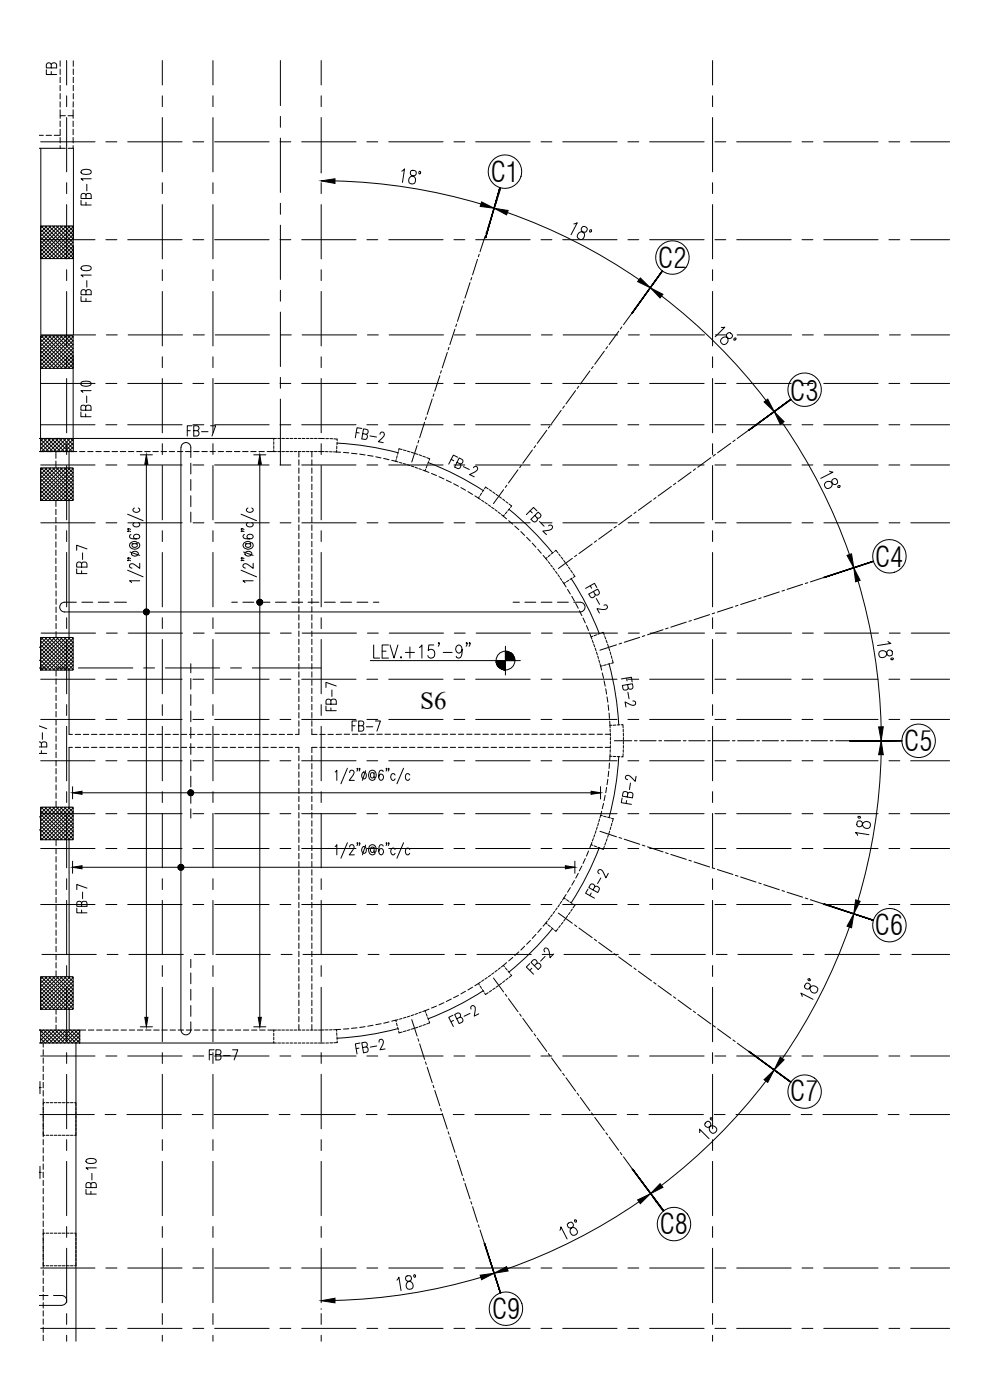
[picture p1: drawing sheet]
<svg xmlns="http://www.w3.org/2000/svg" width="297mm" height="420mm" viewBox="0 0 297 420" stroke-linecap="round" stroke-linejoin="round" font-family="sans-serif">
<defs><g id="words">
<g font-size="8.4">
<text x="147.2" y="54.8">C1</text>
<text x="197.5" y="80.5">C2</text>
<text x="237.1" y="120.2">C3</text>
<text x="262.6" y="170.2">C4</text>
<text x="271.3" y="225.5">C5</text>
<text x="262.5" y="280.5">C6</text>
<text x="237.1" y="330.5">C7</text>
<text x="198" y="370.3">C8</text>
<text x="147.6" y="395.7">C9</text>
</g>
<text font-size="7.5" x="126" y="212.7">S6</text>
<g font-size="6.6">
<text x="28.2" y="62.8" transform="rotate(-90 28.2 62.8)">FB-10</text>
<text x="28.2" y="91.7" transform="rotate(-90 28.2 91.7)">FB-10</text>
<text x="28.2" y="126.3" transform="rotate(-90 28.2 126.3)">FB-10</text>
<text x="102" y="214.5" transform="rotate(-90 102 214.5)">FB-7</text>
</g>
<g font-size="6.2">
<text x="55" y="131.9">FB-7</text>
<text x="26.8" y="173.2" transform="rotate(-90 26.8 173.2)">FB-7</text>
<text x="104.4" y="220.5">FB-7</text>
<text x="26.8" y="275.2" transform="rotate(-90 26.8 275.2)">FB-7</text>
<text x="61.7" y="319.3">FB-7</text>
<text x="29.6" y="359.5" transform="rotate(-90 29.6 359.5)">FB-10</text>
</g>
<text font-size="5.3" x="14.8" y="227.2" transform="rotate(-90 14.8 227.2)">FB-7</text>
</g></defs>
<!-- layer: A-TYP-DIM -->
<g fill="none" stroke="#000" stroke-width=".3">
<path d="M96.4 51.7v.2M100.6 54.3a168 168 0 0 1 43.7 6.9M120.5 51.4l.9-.7-.7 4.1M123.4 51.2a.96 .96 0 0 0 .1 1.4 1.35 1.35 0 0 1 1.2 1.2 1.35 1.35 0 0 1-.9 1.4 1.19 1.19 0 0 1-1.2-1.1 1.19 1.19 0 0 1 1.1-1.3l.6-.1a.81 .81 0 0 0 .6-.7 .81 .81 0 0 0-.5-.8zM125.9 51.4a.35 .35 0 0 1 .3 .5 .35 .35 0 0 1-.5 .2zM149.1 60l-.9 2.7M152.3 63.8a168 168 0 0 1 39.4 20.1M172.2 67.2l1-.3-1.9 3.6M174.6 68.2l-.2 .4a1.6 1.6 0 0 0 .9 1.5 1.17 1.17 0 0 1-.5 1.7 1.17 1.17 0 0 1-1.6-.8 1.47 1.47 0 0 1 2.2-1.3 .86 .86 0 0 0 .7-.6 .86 .86 0 0 0-.2-.9l-.5-.2zM177.1 69l.1-.1a.35 .35 0 0 1 .2 .5 .35 .35 0 0 1-.5 .1zM196.9 83.9l-2.5 3.5M198.5 88.8a168 168 0 0 1 31.3 31.4"/>
<path d="M216.4 98.2h1.1l-2.9 2.9M216.4 101.8a1.48 1.48 0 0 1 2.3-.2 .85 .85 0 0 0 .9-.3 .85 .85 0 0 0 0-1l-.4-.3a.82 .82 0 0 0-.9 0 .82 .82 0 0 0-.3 .9 1.35 1.35 0 0 1 .4 1.7 1.35 1.35 0 0 1-1.6 .7l-.6-.9zM220.3 101.6l.4-.2a.35 .35 0 0 1 0 .6 .35 .35 0 0 1-.5-.1zM234.4 122l-.6 .4M234.8 126.9a168 168 0 0 1 20.1 39.5M38.3 154.3l4.6 2M38.5 159.4v.2l-.2-.2 .9 .2M38.5 158.7l.1 .1h-.3l.4-.1 .5 .2M40.3 156.8l-.4 .5a1.03 1.03 0 0 0 1 .8 1.03 1.03 0 0 0 1-.8l-.4-.5M40.3 152.5l-.4 .4a1.02 1.02 0 0 0 1 .9 1.02 1.02 0 0 0 1-.9l-.4-.4M72.3 154.3l4.7 2M72.5 159.4v.2l-.2-.2 .9 .2"/>
<path d="M72.5 158.7l.1 .1h-.3l.5-.1 .4 .2M74.4 156.8l-.5 .5a1.03 1.03 0 0 0 1 .8 1.03 1.03 0 0 0 1.1-.8l-.5-.5M74.4 152.5l-.5 .4a1.02 1.02 0 0 0 1 .9 1.02 1.02 0 0 0 1.1-.9l-.5-.4M247.7 144.8a1.52 1.52 0 0 1 2.3 .5 .84 .84 0 0 0 .9 0 .84 .84 0 0 0 .4-.9l-.2-.5a.86 .86 0 0 0-1-.2 .86 .86 0 0 0-.5 .8 1.32 1.32 0 0 1-.2 1.7 1.32 1.32 0 0 1-1.7 .1l-.3-1zM248.9 141.4l1 .3-3.6 1.9M251.4 145.9l.6-.2a.35 .35 0 0 1-.2 .5 .35 .35 0 0 1-.5-.2zM38.3 171.1l4.6 2M38.5 168.1l.1 .1h-.3l.4-.1 .5 .2M38.5 167.4v.3l-.2-.2 .9 .2M39 165.7l2.9 1M39.3 160.4a.64 .64 0 0 0-.3 1l.5 .2a3.1 3.1 0 0 0 2.3-.2 .85 .85 0 0 0-.8-1.1 .85 .85 0 0 0-.8 1.1l.7 .3M39.6 165.8a1.11 1.11 0 0 1 1.1-.3 1.11 1.11 0 0 1 .8 .8 1.09 1.09 0 0 1-1.1 .6 1.09 1.09 0 0 1-.9-.9z"/>
<path d="M40.1 163.2l-.5 .3a.76 .76 0 0 0 .9 .8 .76 .76 0 0 0 .6-1l-.3-.1M41.5 162.8a1.21 1.21 0 0 1 .2 1.6 1.21 1.21 0 0 1-1.5 .4 1.17 1.17 0 0 1-1.3-1.1 1.17 1.17 0 0 1 1.3-1.2 .82 .82 0 0 1 1 .5l-1.6 .2M41.9 174.3h-3l.6 .6M41.9 169.1v1.5l-1.8-1.3-.6-.1-.5 .2-.1 .7 .7 .4M72.3 171.1l4.7 2M72.5 168.1l.1 .1h-.3l.5-.1 .4 .2M72.5 167.4v.3l-.2-.2 .9 .2M73.1 165.7l2.9 1M73.3 160.4l-.4 .7a1.67 1.67 0 0 0 2 .6l.6-.1a.63 .63 0 0 0 .3-.9 .89 .89 0 0 0-1.1-.4 .89 .89 0 0 0-.5 1.1l.7 .3M73.6 165.8a.98 .98 0 0 1 1.2-.4 .98 .98 0 0 1 .6 1.2 .98 .98 0 0 1-1.2 .3 .98 .98 0 0 1-.6-1.1zM74.1 163.2l-.5 .3a.76 .76 0 0 0 .9 .8 .76 .76 0 0 0 .6-1l-.3-.1M75.5 162.8a1.21 1.21 0 0 1 .2 1.6 1.21 1.21 0 0 1-1.5 .4 1.17 1.17 0 0 1-1.3-1.1 1.17 1.17 0 0 1 1.3-1.2 .82 .82 0 0 1 1 .5l-1.6 .2"/>
<path d="M76 174.3h-3.1l.6 .6M76 169.1v1.5l-1.9-1.3-.6-.1-.6 .4v.5l.7 .4M257.4 174.3a168 168 0 0 1 7 43.8M258.6 169.6l-3.6 1.2M264 195.6a1.44 1.44 0 0 1 2.2 .9 .85 .85 0 0 0 .9 .3 .85 .85 0 0 0 .7-.7l-.1-.5a.86 .86 0 0 0-.8-.5 .86 .86 0 0 0-.8 .5 1.34 1.34 0 0 1-.7 1.6 1.34 1.34 0 0 1-1.6-.4l-.1-.6zM266.4 192.5l.9 .6-4 .6M267.3 197.6l.7-.1a.35 .35 0 0 1-.3 .5 .35 .35 0 0 1-.4-.4zM100.6 231.7l.5-.5v3M104.2 230.6l-1.9 4.6M104.9 231.9l.1-.5 .3-.2 .7 .1 .2 .4-.3 1-1.1 1.5h1.5M107.3 230.7l-.1 .2-.1-.2h.2l-.2 .7M108 230.7l-.2 .2v-.2h.2l-.2 .7"/>
<path d="M108.9 231.9l.2-.2a1.03 1.03 0 0 1 .8 1 1.03 1.03 0 0 1-.8 1l-.2-.1a1.26 1.26 0 0 1 0-1.7zM109.7 231.3l-1 2.9M112.2 232.3l-.3-.4a.8 .8 0 0 0-.8 .8 .8 .8 0 0 0 .8 .8l.3-.5M112.2 231.9l.1 1.6a1.24 1.24 0 0 0 .5-1.7 1.24 1.24 0 0 0-1.6-.5 1.24 1.24 0 0 0-.6 1.6 1.11 1.11 0 0 0 .6 1.1 1.11 1.11 0 0 0 1.3-.3M114.9 231.6v-.3l-.6-.1a1.66 1.66 0 0 0-.7 2l.4 .8a.9 .9 0 0 0 1.1-.6 .9 .9 0 0 0-.7-1.1 .86 .86 0 0 0-.8 .9M116 230.7l-.1 .2-.1-.2h.2l-.2 .7M116.7 230.7l-.1 .2-.1-.2h.2l-.2 .7M118.5 232.6l-.2-.3a.99 .99 0 0 0-1.2 .7 .99 .99 0 0 0 .7 1.2h.3l.4-.5M121.1 230.6l-2 4.6M123 232.6l-.3-.3a.96 .96 0 0 0-1.1 .5 .96 .96 0 0 0 .3 1.2l.6 .2 .5-.5M264.4 226.5a168 168 0 0 1-7 43.7M266.8 222.3h.2"/>
<path d="M100.6 254.1l.5-.6v3.1M104.2 252.9l-1.9 4.7M104.9 254.2l.1-.4 .3-.3 .7 .1 .2 .5-.3 1-1.1 1.5h1.5M107.3 253l-.1 .2-.1-.2h.2l-.2 .8M108 253l-.2 .2v-.2h.2l-.2 .8M108.9 254.2l.2-.1a1.03 1.03 0 0 1 .8 1 1.03 1.03 0 0 1-.8 1l-.2-.1a1.26 1.26 0 0 1 0-1.8zM109.7 253.6l-1 3M112.2 254.6l-.3-.4a.8 .8 0 0 0-.8 .8 .8 .8 0 0 0 .8 .8l.3-.4M112.2 254.2l.1 1.6a1.24 1.24 0 0 0 .5-1.6 1.24 1.24 0 0 0-1.6-.6 1.24 1.24 0 0 0-.6 1.6 1.11 1.11 0 0 0 .6 1.2 1.11 1.11 0 0 0 1.3-.3M114.9 253.9v-.3l-.6-.1a1.87 1.87 0 0 0-.5 2.6l.2 .3a.9 .9 0 0 0 1.1-.7 .9 .9 0 0 0-.7-1.1l-.4 .2-.4 .7M116 253l-.1 .2-.1-.2h.2l-.2 .8M116.7 253l-.1 .2-.1-.2h.2l-.2 .8"/>
<path d="M118.5 254.9l-.2-.3a.99 .99 0 0 0-1.2 .7 .99 .99 0 0 0 .7 1.3h.3l.4-.5M121.1 252.9l-2 4.7M123 254.9l-.3-.3a.96 .96 0 0 0-1.1 .6 .96 .96 0 0 0 .3 1.2l.6 .2 .5-.5M257.4 246.4a1.03 1.03 0 0 0 .1 1.7h.4a1.67 1.67 0 0 0 1.2-1.2 1.16 1.16 0 0 1 1.8-.1 1.16 1.16 0 0 1-.3 1.8 1.45 1.45 0 0 1-1.9-1.7 .91 .91 0 0 0-1.3-.5zM257.5 245.1l.7 .1a.35 .35 0 0 1-.4 .3 .35 .35 0 0 1-.3-.4zM260.7 250.5l-4-.6 .6 .8M254.9 278.2a168 168 0 0 1-20.1 39.4M258.6 275.1l1.3 .4M240.7 299.1l-.4-1.1 3.6 1.9M241.7 295.3l-.3 .5a.83 .83 0 0 0 .4 .9 .83 .83 0 0 0 1 0 1.34 1.34 0 0 1 1.5-.8 1.34 1.34 0 0 1 1 1.3 1.19 1.19 0 0 1-1.4 .8 1.19 1.19 0 0 1-.9-1.5l.1-.6a.82 .82 0 0 0-.5-.8 .82 .82 0 0 0-.9 .2zM242.4 293.9l.5-.1 .2 .4-.5 .1zM209.9 339.9v-1l2.8 2.8"/>
<path d="M212 336.6l-.4 .5a.85 .85 0 0 0 .1 .9 .85 .85 0 0 0 .9 .3 1.33 1.33 0 0 1 1.7-.3 1.33 1.33 0 0 1 .6 1.6 1.19 1.19 0 0 1-1.6 .2 1.19 1.19 0 0 1-.3-1.6l.2-.5a.88 .88 0 0 0-.2-.9 .88 .88 0 0 0-1-.2zM213.2 335.5l.4 .1 .1 .5-.5-.1zM229.8 324.4a168 168 0 0 1-31.3 31.3M232.4 321.2l2 1.4M168 369.2l.3-1 1.9 3.6M170.5 367.1a.83 .83 0 0 0-.2 .9 .83 .83 0 0 0 .8 .5 1.36 1.36 0 0 1 1.7 .3 1.36 1.36 0 0 1 .1 1.7 1.28 1.28 0 0 1-1.8-.6 1.28 1.28 0 0 1 .8-1.8 .84 .84 0 0 0 0-.9 .84 .84 0 0 0-.9-.4zM172.5 366.1l.4 .2v.5l-.5-.2zM191.7 360.7a168 168 0 0 1-39.4 20.1M196.7 360.4l.2 .3M96.4 392.7v.3M119.1 384.2l.6-.9 .6 4M121.8 383.2a.91 .91 0 0 0 .5 1.3 1.33 1.33 0 0 1 1.5 .7 1.33 1.33 0 0 1-.4 1.7 1.19 1.19 0 0 1-1.5-.8 1.19 1.19 0 0 1 .7-1.5l.5-.3a.82 .82 0 0 0 .3-.9 .82 .82 0 0 0-.7-.6z"/>
<path d="M124.2 382.6a.35 .35 0 0 1 .5 .3 .35 .35 0 0 1-.4 .4zM144.3 383.3a168 168 0 0 1-43.7 7M148.2 381.9l.9 2.7"/>
</g>
<g fill="#000" stroke="#000" stroke-width=".3">
<path d="M96.4 54.3l4.1-.6v1.3zM144.5 60.6l3.8 1.9-4.2-.6zM148.3 62.5l4.2 .7-.5 1.3zM192.1 83.4l3 3-3.8-1.9zM195.1 86.4l3.8 1.9-.9 1.1zM229.2 120.6l1.1-.8 2 3.7zM232.3 123.5l3 3-1.2 .9zM254.1 166.7l1.4-.5 .7 4.2zM256.2 170.4l1.9 3.8-1.4 .4zM263.6 218.2l1.4-.1-.6 4.2zM264.4 222.3l.6 4.2h-1.4zM256.2 274.2l-.7 4.2-1.4-.4z"/>
<path d="M256.7 270.1l1.4 .4-1.9 3.7zM234.1 317.3l1.2 .8-3 3zM229.2 324l3.1-2.9-2 3.7zM198 355.2l.9 1.1-3.8 2zM191.3 360.1l3.8-1.8-3 2.9zM96.4 390.4l4.1-.8v1.4zM144.1 382.7l4.2-.6-3.8 2zM148.3 382.1l3.7-2 .5 1.3z"/>
</g>
<!-- layer: A-TYP-SEC-MARK -->
<g fill="#000" stroke="#000" stroke-width=".3">
<path d="M150 56.3l-4.3 15.1 4.4-15zM150 56.3l-4.3 15.1z"/>
<path d="M198.7 81.3l-9.1 12.8 9.2-12.7zM198.7 81.3l-9.1 12.8-.1-.1z"/>
<path d="M224.7 129.2l12.7-9.3-.1-.1zM224.6 129l12.7-9.2-12.6 9.4z"/>
<path d="M247.2 173.4l14.9-4.9zM247.2 173.2l14.9-4.8z"/>
<path d="M254.9 222.4l15.7-.1zM254.9 222.3h15.7z"/>
<path d="M247.2 271.2l14.9 4.9zM247.2 271.2v.2l14.9 4.8z"/>
<path d="M224.7 315.5l12.7 9.2-.1 .1zM224.7 315.5l-.1 .1 12.7 9.2z"/>
<path d="M189.8 350.8l9.4 12.6h-.1zM189.7 350.9l9.4 12.5-9.3-12.6z"/>
<path d="M145.4 373.1l4.7 15zM145.3 373.2l4.8 14.9-4.7-15z"/>
</g>
<g fill="none" stroke="#000" stroke-width=".3">
<circle cx="151.5" cy="51.5" r="5"/>
<circle cx="201.8" cy="77.3" r="5"/>
<circle cx="241.4" cy="117" r="5"/>
<circle cx="266.9" cy="167" r="5"/>
<circle cx="275.6" cy="222.3" r="5"/>
<circle cx="266.9" cy="277.7" r="5"/>
<circle cx="241.4" cy="327.6" r="5"/>
<circle cx="202.2" cy="367.4" r="5"/>
<circle cx="151.8" cy="392.8" r="5"/>
</g>
<!-- layer: F- -BLOCKWALL-3 -->
<g fill="none" stroke="#000" stroke-width=".3">
<path d="M18 18.3v1.6M22 18.3v1.6M18 20.7v1.7M18 23.2v1.6M18 25.6v1.6M18 28.1v1.6M18 30.5v1.6M18 32.9v1.8M21.9 32.9v1.8M22 20.7v1.7M22 23.2v1.6M22 25.6v1.6"/>
<path d="M22 28.1v1.6M22 30.5l-.1 1.6M11.7 40.6h1.3M11.7 44.5h6.3M12.2 44.5v23.3M13.8 40.6h1.7M16.3 40.6h1.8M22 44.5v27.4M12.2 73.8v26.7M22 73.8v26.7M12.2 106.7v24.9M21.9 106.7l.1 24.9h60.1"/>
<path d="M11.7 135.5h1.5M11.7 131.6h1.3M13.8 131.6h1.7M14.1 135.5h1.6M16.3 131.6h1.8M16.5 135.5h1.6M16.8 135.5v2.1M16.8 138.4v2M18.9 135.5h1.7M20.7 135.5v4.9M21.4 135.5h1.6M23.8 135.5h1.7"/>
<path d="M26.3 135.5h1.6M28.8 135.5h1.6M31.2 135.5h1.6M33.6 135.5h1.7M36.1 135.5h1.6M38.5 135.5h1.6M41 135.5h1.6M43.4 135.5h1.7M45.9 135.5h1.6M48.3 135.5h1.7M50.8 135.5h1.6M53.2 135.5h1.6"/>
<path d="M55.6 135.5h1.7M58.1 135.5h1.6M60.6 135.5h1.6M63 135.5h1.6M65.5 135.5h1.6M67.9 135.5h1.6M70.3 135.5h1.7M72.8 135.5h1.6M75.2 135.5h1.6M77.7 135.5h1.6M80.2 135.5h1.9M89.7 135.5v1.7"/>
<path d="M89.7 138v1.6M93.6 135.5v1.7M93.6 138v1.6M101 135.7h1.2M101.1 133l10 1.1 8.3 1.8M103.1 135.8l1.6 .1M105.5 136l1.6 .2M107.9 136.3l1.6 .2M110.3 136.7l1.6 .2M112.7 137.1l1.6 .3M115.1 137.6l1.6 .4M117.5 138.1l1.2 .3"/>
<path d="M128.5 138.8l9.1 4.1 7.4 4.3M16.8 150.2v1.8M16.8 152.8v1.6M16.8 155.3v1.6M16.8 157.7v1.7M20.7 150.2v41.1M89.7 140.4v1.6M89.7 142.9v1.6M89.7 145.3v1.7M89.7 147.8v1.6M89.7 150.2v1.7M89.7 152.7v1.6"/>
<path d="M89.7 155.1v1.6M89.7 157.5v1.7M89.7 160v1.6M93.6 140.4v1.6M93.6 142.9v1.6M93.6 145.3v1.7M93.6 147.8v1.6M93.6 150.2v1.7M93.6 152.7v1.6M93.6 155.1v1.6M93.6 157.5v1.7M93.6 160v1.6"/>
<path d="M127.5 141.3l1.2 .5M129.5 142.1l1.5 .6M131.7 143.1l1.5 .6M133.9 144.1l1.5 .7M136.1 145.2l1.5 .7M138.3 146.3l1.4 .8M140.4 147.5l1.4 .9M142.5 148.8l1.1 .7M151 154.9l1 .8M152.6 156.3l1.3 1M152.7 152.8l7.4 6.8 5.7 6.3M154.4 157.9l1.3 1.1"/>
<path d="M156.3 159.5l1.1 1.2M16.8 160.2v1.6M16.8 162.6v1.6M16.8 165.1v1.6M16.8 167.5v1.6M16.8 169.9v1.7M16.8 172.4v1.6M16.8 174.9v1.6M16.8 177.3v1.6M16.8 179.7v1.7M89.7 162.4v1.7M89.7 164.9v1.6"/>
<path d="M89.7 167.4v1.6M89.7 169.8v1.6M89.7 172.2v1.7M89.7 174.7v1.6M89.7 177.1v1.7M89.7 179.6v1.6M93.6 162.4v1.7M93.6 164.9v1.6M93.6 167.4v1.6M93.6 169.8v1.6M93.6 172.2v1.7M93.6 174.7v1.6"/>
<path d="M93.6 177.1v1.7M93.6 179.6v1.6M158 161.3l1.1 1.1M159.7 163l1.1 1.2M161.3 164.8l1.1 1.2M163 166.7l.8 .9M169.2 175.1l.7 1.1M170.3 176.9l.8 1.4M171.4 173.6l4.3 7.4 4.1 9.2M171.5 179l.9 1.4M11.7 198.2h.5M11.7 194.2h.5"/>
<path d="M16.8 182.2v1.6M16.8 184.6v1.7M16.8 187.1v1.6M16.8 189.5v1.8M89.7 182v1.7M89.7 184.5v1.6M89.7 186.9v1.7M89.7 189.4v1.6M89.7 191.8v1.6M89.7 194.3v1.6M89.7 196.7v1.6M89.7 199.2v1.6"/>
<path d="M93.6 182v1.7M93.6 184.5v1.6M93.6 186.9v1.7M93.6 189.4v1.6M93.6 191.8v1.6M93.6 194.3v1.6M93.6 196.7v1.6M93.6 199.2v1.6M172.7 181.1l.8 1.5M173.8 183.3l.8 1.5M174.9 185.5l.7 1.5M176 187.7l.6 1.5"/>
<path d="M176.9 190l.4 1.1M180.2 200l.3 1.1M182.7 199.2l2.1 9.8 .8 8.5M16.8 201.1v1.8M16.8 203.7v1.7M16.8 206.2v1.6M16.8 208.6v1.6M16.8 211v1.7M16.8 213.5v1.7M16.8 216v1.6M16.8 218.4v1.6M20.7 201.1v19.3h1"/>
<path d="M89.7 218.8v1.6h-1.1M89.7 201.6v1.7M89.7 204.1v1.6M89.7 206.5v1.6M89.7 209v1.6M89.7 211.4v1.6M89.7 213.8v1.7M89.7 216.3v1.6M93.6 218.8v1.6h1.5M93.6 201.6v1.7M93.6 204.1v1.6M93.6 206.5v1.6"/>
<path d="M93.6 209v1.6M93.6 211.4v1.6M93.6 213.8v1.7M93.6 216.3v1.6M180.7 201.9l.4 1.7M181.2 204.3l.4 1.6M181.7 206.7l.3 1.6M182.1 209.1l.3 1.6M182.5 211.6l.1 1.6M182.7 214l.2 1.6M182.9 216.4l.1 1.3M16.8 220.9v1.6"/>
<path d="M16.8 223.3v1.6M16.8 225.7v1.7M16.8 228.2v1.6M16.8 230.6v1.7M16.8 233.1v1.6M16.8 235.6v1.6M16.8 238v1.6M21.7 224.3h-1v17.9M22.6 224.3h1.6M22.6 220.4h1.6M25 224.3h1.6M25 220.4h1.6"/>
<path d="M27.4 224.3h1.7M27.4 220.4h1.7M29.9 224.3h1.7M29.9 220.4h1.7M32.4 224.3h1.6M32.4 220.4h1.6M34.8 224.3h1.6M34.8 220.4h1.6M37.2 224.3h1.7M37.2 220.4h1.7M39.7 224.3h1.6M39.7 220.4h1.6"/>
<path d="M42.1 224.3h1.7M42.1 220.4h1.7M44.6 224.3h1.6M44.6 220.4h1.6M47 224.3h1.7M47 220.4h1.7M49.5 224.3h1.6M49.5 220.4h1.6M51.9 224.3h1.7M51.9 220.4h1.7M54.4 224.3h1.6M54.4 220.4h1.6"/>
<path d="M56.8 224.3h1.7M56.8 220.4h1.6M59.3 224.3h1.6M59.3 220.4h1.6M61.7 224.3h1.6M61.7 220.4h1.6M64.1 224.3h1.7M64.1 220.4h1.7M66.6 224.3h1.7M66.6 220.4h1.7M69.1 224.3h1.6M69.1 220.4h1.6"/>
<path d="M71.5 224.3h1.6M71.5 220.4h1.6M74 224.3h1.6M74 220.4h1.6M76.4 224.3h1.6M76.4 220.4h1.6M78.8 224.3h1.7M78.8 220.4h1.7M81.3 224.3h1.6M81.3 220.4h1.6M83.7 224.3h1.7M83.7 220.4h1.7"/>
<path d="M86.2 224.3h1.6M86.2 220.4h1.6M88.6 224.3h1.1v1.6M89.7 226.8v1.6M89.7 229.2v1.6M89.7 231.6v1.7M89.7 234.1v1.6M89.7 236.5v1.6M89.7 239v1.6M93.6 226.8v1.6M93.6 229.2v1.6M93.6 231.6v1.7"/>
<path d="M93.6 234.1v1.6M93.6 236.5v1.6M93.6 239v1.6M95.1 224.3h-1.5v1.6M95.9 224.3h1.7M95.9 220.4h1.7M98.4 224.3h1.6M98.4 220.4h1.6M100.9 224.3h1.6M102.5 220.4h-1.6M103.3 224.3h1.6M105.7 224.3h1.7"/>
<path d="M108.2 224.3h1.6M110.6 224.3h1.6M113.1 224.3h1.6M115.5 224.3h1.7M118 224.3h1.6M118 220.4h1.6M120.4 224.3h1.7M120.4 220.4h1.7M122.9 224.3h1.6M122.9 220.4h1.6M125.3 224.3h1.6M125.3 220.4h1.6"/>
<path d="M127.8 224.3h1.6M127.8 220.4h1.6M130.2 224.3h1.6M130.2 220.4h1.6M132.6 224.3h1.7M132.6 220.4h1.7M135.1 224.3h1.6M135.1 220.4h1.6M137.6 224.3h1.6M137.6 220.4h1.6M140 224.3h1.6M140 220.4h1.6"/>
<path d="M142.4 224.3h1.7M142.4 220.4h1.7M144.9 224.3h1.6M144.9 220.4h1.6M147.3 224.3h1.7M147.3 220.4h1.7M149.8 224.3h1.6M149.8 220.4h1.6M152.2 224.3h1.7M152.2 220.4h1.7M154.7 224.3h1.6M154.7 220.4h1.6"/>
<path d="M157.1 224.3h1.7M157.1 220.4h1.7M159.6 224.3h1.6M159.6 220.4h1.6M162 224.3h1.6M162 220.4h1.6M164.5 224.3h1.6M164.5 220.4h1.6M166.9 224.3h1.6M166.9 220.4h1.6M169.3 224.3h1.7M169.3 220.4h1.7"/>
<path d="M171.8 224.3h1.7M171.8 220.4h1.7M174.3 224.3h1.6M174.3 220.4h1.6M176.7 224.3h1.6M176.7 220.4h1.6M179.2 224.3h1.6M179.2 220.4h1.6M181.6 238.7l-.4 1.6M181.6 224.3h1.5M181.6 220.4h1.5M182 236.3l-.2 1.6"/>
<path d="M182.4 233.9l-.3 1.6M182.6 231.5l-.1 1.6M182.9 229l-.2 1.6M183 227l-.1 1.2M185.6 227.1l-.8 8.5-2.1 9.8M11.7 249.1h.5M11.7 245.2h.5M16.8 240.4v1.8M16.8 252v1.8M16.8 254.6v1.7M16.8 257.1v1.6M16.8 259.5v1.7"/>
<path d="M20.7 252l.1 41.1M89.7 241.4v1.6M89.7 243.9v1.6M89.7 246.3v1.7M89.7 248.8v1.6M89.7 251.2v1.6M89.7 253.7v1.6M89.7 256.1v1.6M89.7 258.5v1.7M93.6 241.4v1.6M93.6 243.9v1.6M93.6 246.3v1.7"/>
<path d="M93.6 248.8v1.6M93.6 251.2v1.6M93.6 253.7v1.6M93.6 256.1v1.6M93.6 258.5v1.7M174.6 259.9l-.8 1.4M175.6 257.7l-.7 1.4M176.6 255.4l-.6 1.5M177.3 253.5l-.4 1.1M179.8 254.4l-4.1 9.1-4.3 7.4M180.5 243.5l-.3 1.2M181.1 241.1l-.4 1.6"/>
<path d="M16.8 262v1.6M16.8 264.4v1.6M16.8 266.9v1.6M16.8 269.3v1.6M16.8 271.8v1.6M16.8 274.2v1.7M16.8 276.7v1.6M16.8 279.1v1.6M89.7 261v1.7M89.7 263.5v1.6M89.7 265.9v1.6M89.7 268.3v1.7"/>
<path d="M89.7 270.8v1.6M89.7 273.2v1.7M89.7 275.7v1.6M89.7 278.1v1.7M93.6 261v1.7M93.6 263.5v1.6M93.6 265.9v1.6M93.6 268.3v1.7M93.6 270.8v1.6M93.6 273.2v1.7M93.6 275.7v1.6M93.6 278.1v1.7"/>
<path d="M162.4 278.6l-1.1 1.2M163.8 277l-.8 1M165.8 278.6l-6.7 7.4-6.4 5.7M169.9 268.4l-.7 1.1M171.1 266.4l-.8 1.4M172.4 264.3l-.9 1.4M173.5 262.1l-.8 1.4M16.8 281.5v1.7M16.8 284v1.6M16.8 286.4v1.7M16.8 288.9v1.6M16.8 291.4v1.7"/>
<path d="M89.7 280.6v1.6M89.7 283v1.7M89.7 285.5v1.6M89.7 287.9v1.6M89.7 290.4v1.6M89.7 292.8v1.6M89.7 295.2v1.7M89.7 297.7v1.7M93.6 280.6v1.6M93.6 283v1.7M93.6 285.5v1.6M93.6 287.9v1.6"/>
<path d="M93.6 290.4v1.6M93.6 292.8v1.6M93.6 295.2v1.7M93.6 297.7v1.7M135.4 299.8l-1.5 .8M137.6 298.7l-1.5 .7M139.7 297.5l-1.4 .8M141.8 296.3l-1.4 .8M143.6 295.2l-1.1 .6M145 297.3l-8.7 5-7.8 3.4M152 288.9l-1 .8M153.9 287.3l-1.3 1.1"/>
<path d="M155.7 285.7l-1.3 1.1M157.4 284l-1.1 1.1M159.1 282.3l-1.1 1.1M160.8 280.4l-1.1 1.2M11.7 309.1h.5M11.7 313h.5M13 313v1.3M13 315.1v1.6M13 317.5v1.6M13 320v1.6M16.8 302.9v1.5M16.8 305.2v1.6"/>
<path d="M16.8 307.7v1.4M20.8 302.9v6.2M22.8 313v89.5M23.9 309.1h1.8M23.9 313h58.2M26.5 309.1h1.7M29 309.1h1.6M31.4 309.1h1.7M33.9 309.1h1.6M36.3 309.1h1.6M38.8 309.1h1.6M41.2 309.1h1.7"/>
<path d="M43.7 309.1h1.6M46.1 309.1h1.7M48.6 309.1h1.6M51 309.1h1.6M53.4 309.1h1.7M55.9 309.1h1.6M58.3 309.1h1.7M60.8 309.1h1.6M63.3 309.1h1.6M65.7 309.1h1.6M68.1 309.1h1.7M70.6 309.1h1.6"/>
<path d="M73 309.1h1.6M75.5 309.1h1.6M77.9 309.1h1.7M80.4 309.1h1.7M89.7 300.2v1.6M89.7 302.6v1.6M89.7 305.1v1.6M89.7 307.5v1.6M93.6 300.2v1.6M93.6 302.6v1.6M93.6 305.1v1.6M93.6 307.5v1.6"/>
<path d="M102.2 308.9l-1.2 .1M104.7 308.7l-1.6 .1M107.1 308.5l-1.6 .1M109.5 308.1l-1.6 .2M111.9 307.7l-1.6 .3M114.4 307.2l-1.7 .3M116.7 306.7l-1.6 .4M118.7 306.2l-1.2 .3M119.4 308.7l-9.7 2-8.6 .9M128.7 302.9l-1.2 .4M131 301.9l-1.5 .6M133.2 300.9l-1.5 .7"/>
<path d="M13 322.4v1.6M13 324.8v1.7M13 327.3v1.6M13 329.7v1.7M13 332.2v1.6M13 334.6v1.7M13 337.1v1.6M13 339.5v1.7M13 342v1.6M13 344.4v1.6M13 346.9v1.6M13 349.3v1.7"/>
<path d="M13 351.8v1.6M13 354.2v1.6M13 356.7v1.6M13 359.1v1.6M13 361.5v1.7M13 364v1.6M13 366.5v1.6M13 368.9v1.6M13 371.4v1.6M13 373.8v1.6M13 376.2v1.7M13 378.7v1.6"/>
<path d="M13 381.1v1.6M13 383.6v1.6M13 386v1.7M13 388.5v1.6M13 390.9v1.7M13 393.4v1.6M13 395.8v1.6M13 398.3v1.6M13 400.7v1.7"/>
</g>
<!-- layer: 03- -GRID -->
<g fill="none" stroke="#000" stroke-width=".3">
<path d="M20 18.2v7.3M48.7 18.2v7.3M63.9 18.2v7.3M84.1 18.2v13.5M96.4 18.2v7.3M213.8 18.2v7.3M20 28.8v3.2M20 35.3v16.3M48.7 28.8v3.2M48.7 35.3v16.3M63.9 28.8v3.2M63.9 35.3v16.3"/>
<path d="M84.1 34.9v3.3M96.4 28.8v3.2M96.4 35.3v16.3M213.8 28.8v3.2M213.8 35.3v16.3M12.2 42.6h16.3M20 54.8v3.3M31.8 42.6h3.3M38.3 42.6h16.3M48.7 54.8v3.3M57.9 42.6h3.2M63.9 54.8v3.3"/>
<path d="M64.4 42.6h16.3M84 42.6h3.3M84.1 41.5v16.3M90.5 42.6h16.3M96.4 54.8v3.3M110.1 42.6h3.2M116.6 42.6h16.3M136.2 42.6h3.3M142.7 42.6h16.4M150.2 56.6l-1.6 5M162.3 42.6h3.3M168.8 42.6h16.3"/>
<path d="M188.4 42.6h3.3M194.9 42.6h16.4M213.8 54.8v3.3M214.5 42.6h3.3M221 42.6h16.4M240.6 42.6h3.3M247.2 42.6h16.3M266.7 42.6h3.3M273.2 42.6h11.7M12.2 71.9h16.3M20 61.4v16.3M31.8 71.9h3.3"/>
<path d="M38.3 71.9h16.3M48.7 61.4v16.3M57.9 71.9h3.2M63.9 61.4v16.3M64.4 71.9h16.3M84 71.9h3.3M84.1 61v3.3M84.1 67.6v16.3M90.5 71.9h16.3M96.4 61.4v16.3M110.1 71.9h3.2M116.6 71.9h16.3"/>
<path d="M136.2 71.9h3.3M142.7 71.9h16.4M143.3 77.8l-1.5 4.7M143.8 76.3l-.3 .8M145.6 70.9l-1.6 4.6M146.1 69.3l-.3 .8M147.8 63.9l-1.5 4.7M148.4 62.3l-.3 .8M162.3 71.9h3.3M168.8 71.9h16.3M188.4 71.9h3.3M194.9 71.9h16.4"/>
<path d="M213.8 61.4v16.3M214.5 71.9h3.3M221 71.9h16.4M240.6 71.9h3.3M247.2 71.9h16.3M266.7 71.9h3.3M273.2 71.9h11.7M20 81v3.2M20 87.5v16.3M48.7 81v3.2M48.7 87.5v16.3M63.9 81v3.2"/>
<path d="M63.9 87.5v16.3M84.1 87.1v3.3M84.1 93.7v16.3M96.4 81v3.2M96.4 87.5v16.3M136.5 98.8l-1.5 4.6M137 97.3l-.2 .7M138.7 91.8l-1.4 4.6M139.2 90.3l-.2 .7M141 84.8l-1.5 4.7M141.5 83.3l-.2 .7M185.6 99.4l-2.8 4"/>
<path d="M186.6 98.1l-.5 .7M190 93.5l-2.9 3.9M190.9 92.2l-.5 .6M194.3 87.6l-2.9 3.9M195.2 86.2l-.5 .7M198.8 81.3l-3.1 4.3M213.8 81v3.2M213.8 87.5v16.3M12.2 115.1h16.3M12.3 100.5h16.4M20 107.1v3.2M20 113.6v16.3"/>
<path d="M31.8 115.1h3.3M31.9 100.5h3.3M38.3 115.1h16.3M38.5 100.5h16.3M48.7 107.1v3.2M48.7 113.6v16.3M57.9 115.1h3.2M58 100.5h3.3M63.9 107.1v3.2M63.9 113.6v16.3M64.4 115.1h16.3M64.6 100.5h16.3"/>
<path d="M84 115.1h3.3M84.1 113.3v3.2M84.1 119.8v19.7M84.1 100.5h3.3M90.5 115.1h16.3M90.6 100.5h16.4M96.4 107.1v3.2M96.4 113.6v16.3M110.1 115.1h3.2M110.3 100.5h3.2M116.6 115.1h16.3M116.8 100.5h16.3"/>
<path d="M129.7 119.7l-1.5 4.7M130.2 118.2l-.3 .8M132 112.7l-1.6 4.7M132.4 111.2l-.2 .8M134.2 105.8l-1.5 4.6M134.7 104.2l-.2 .8M136.2 115.1h3.3M136.3 100.5h3.3M142.7 115.1h16.4M142.9 100.5h16.3M162.3 115.1h3.3M162.4 100.5h3.3"/>
<path d="M168.8 115.1h16.3M169 100.5h16.3M172.7 117.2l-2.9 4M173.7 115.9l-.5 .7M177 111.3l-2.9 3.9M178 110l-.5 .6M181.3 105.4l-2.9 3.9M182.3 104l-.5 .7M188.4 115.1h3.3M188.6 100.5h3.2M194.9 115.1h16.4M195.1 100.5h16.3"/>
<path d="M213.8 107.1v3.2M213.8 113.6v16.3M214.5 115.1h3.3M214.6 100.5h3.3M221 115.1h16.4M221.2 100.5h16.3M237.3 119.9l-4.2 3.1M240.6 115.1h3.3M240.8 100.5h3.2M247.2 115.1h16.3M247.3 100.5h16.3M266.7 115.1h3.3"/>
<path d="M266.9 100.5h3.2M273.2 115.1h11.7M273.4 100.5h11.5M12.2 127.5h16.3M12.2 139.5h16.3M20 133.2v3.2M20 139.7v16.3M31.8 127.5h3.3M31.8 139.5h3.3M38.3 127.5h16.3M38.3 139.5h16.3M48.7 133.2v3.2"/>
<path d="M48.7 139.7v16.3M57.9 139.5h3.2M63.9 133.2v3.2M63.9 139.7v16.3M64.4 127.5h16.3M64.4 139.5h16.3M84 127.5h3.3M84 139.5h3.3M90.5 127.5h16.3M90.5 139.5h16.3M96.4 133.2v3.2M96.4 139.7v16.3"/>
<path d="M110.1 127.5h3.2M110.1 139.5h3.2M116.6 127.5h16.3M116.6 139.5h16.3M125.2 133.7l-1.7 5M125.7 132.1l-.3 .8M127.4 126.7l-1.5 4.7M127.9 125.2l-.3 .8M136.2 127.5h3.3M136.2 139.5h3.3M142.7 127.5h16.4M142.7 139.5h16.4"/>
<path d="M156.4 139.7l-.5 .6M159.7 135.1l-2.8 3.9M160.7 133.7l-.5 .7M162.3 127.5h3.3M162.3 139.5h3.3M164.1 129.1l-2.9 4M165 127.8l-.5 .7M168.4 123.2l-2.9 3.9M168.8 127.5h16.3M168.8 139.5h16.3M169.3 121.8l-.5 .7M188.4 127.5h3.3"/>
<path d="M188.4 139.5h3.3M194.9 127.5h16.4M194.9 139.5h16.4M213.3 137.3l-3.9 2.9M213.8 133.2v3.2M213.8 139.7v16.3M214.5 127.5h3.3M214.5 139.5h3.3M214.6 136.4l-.6 .5M219.3 133l-4 2.9M220.6 132.1l-.7 .5M221 127.5h16.4"/>
<path d="M221 139.5h16.4M225.2 128.7l-4 2.9M226.5 127.7l-.6 .5M231.1 124.4l-3.9 2.9M232.4 123.5l-.6 .4M240.6 127.5h3.3M240.6 139.5h3.3M247.2 127.5h16.3M247.2 139.5h16.3M266.7 127.5h3.3M266.7 139.5h3.3M273.2 127.5h11.7"/>
<path d="M273.2 139.5h11.7M12.2 156.9h16.3M20 159.3v3.2M31.8 156.9h3.3M38.4 156.9h16.3M48.7 159.3v3.2M57.9 156.9h3.3M63.9 159.3v3.2M64.4 156.9h16.4M84 156.9h3.3M90.6 156.9h16.3M96.4 159.3v3.2"/>
<path d="M110.1 156.9h3.3M116.6 156.9h16.4M136.2 156.9h3.3M142.8 156.9h16.3M151.1 147l-3 4.1M152.1 145.6l-.5 .7M155.4 141l-2.9 4M162.4 156.9h3.2M168.9 156.9h16.3M183.6 158.9l-4 2.9M184.9 158l-.7 .4M188.4 156.9h3.3"/>
<path d="M189.5 154.6l-3.9 2.9M190.9 153.6l-.7 .5M195 156.9h16.3M195.5 150.3l-4 2.9M196.8 149.3l-.7 .5M201.4 146l-3.9 2.9M202.7 145l-.6 .5M207.4 141.7l-4 2.8M208.7 140.7l-.7 .5M213.8 159.3v3.2M214.6 156.9h3.2M221.1 156.9h16.3"/>
<path d="M240.6 156.9h3.3M247.2 156.9h16.3M266.8 156.9h3.2M273.3 156.9h11.6M20 165.8v16.3M48.7 165.8v16.3M63.9 165.8v16.3M96.4 165.8v16.3M171.7 167.6l-4.2 3M173 166.6l-.6 .5M177.7 163.3l-4 2.8M179 162.3l-.7 .4"/>
<path d="M213.8 165.8v16.3M226.8 179.9l-4.6 1.5M228.4 179.4l-.8 .3M233.8 177.6l-4.6 1.6M235.4 177.1l-.8 .3M240.8 175.4l-4.7 1.5M242.4 174.9l-.8 .2M247.8 173.1l-4.7 1.5M249.4 172.6l-.8 .3M254.8 170.8l-4.7 1.6M256.3 170.3l-.7 .3M262.1 168.5l-5 1.6"/>
<path d="M12.3 190h16.4M20 185.4v3.3M20 191.9v16.3M31.9 190h3.3M38.5 190h16.3M48.7 185.4v3.3M48.7 191.9v16.3M58 190h3.3M63.9 185.4v3.3M63.9 191.9v16.3M64.5 190h16.4M84.1 190h3.3"/>
<path d="M90.6 190h16.3M96.4 185.4v3.3M96.4 191.9v16.3M110.3 190h3.2M116.8 190h16.3M136.3 190h3.3M142.8 190h16.4M162.4 190h3.3M169 190h16.3M185 193.5l-5 1.6M186.5 193l-.8 .3M188.5 190h3.3"/>
<path d="M192 191.3l-4.7 1.5M193.5 190.8l-.8 .2M195.1 190h16.3M198.9 189l-4.6 1.5M200.5 188.5l-.8 .2M205.9 186.7l-4.6 1.5M207.4 186.2l-.7 .3M212.9 184.5l-4.6 1.5M213.8 185.4v3.3M213.8 191.9v16.3M214.4 184l-.7 .2M214.6 190h3.3"/>
<path d="M219.9 182.2l-4.7 1.5M221.2 190h16.3M221.4 181.7l-.7 .2M240.8 190h3.2M247.3 190h16.3M266.8 190h3.3M273.4 190h11.5M11.7 200.5h2M12.2 215.9h16.3M12.2 203.8h16.3M17 200.5h3.2M20 211.5v3.2"/>
<path d="M20 218v16.3M23.5 200.5h16.3M31.8 215.9h3.3M31.8 203.8h3.3M38.3 215.9h16.3M38.3 203.8h16.3M43.1 200.5h3.3M48.7 211.5v3.2M48.7 218v16.3M49.6 200.5h16.3M57.9 215.9h3.2M57.9 203.8h3.2"/>
<path d="M63.9 211.5v3.2M63.9 218v16.3M64.4 215.9h16.3M64.4 203.8h16.3M69.2 200.5h3.2M75.7 200.5h20.7M84 215.9h3.3M84 203.8h3.3M90.5 215.9h16.3M90.5 203.8h16.3M96.4 218v16.3M110.1 203.8h3.2"/>
<path d="M116.6 215.9h16.3M116.6 203.8h16.3M136.2 215.9h3.3M136.2 203.8h3.3M142.7 215.9h16.4M142.7 203.8h16.4M162.3 215.9h3.3M162.3 203.8h3.3M168.8 215.9h16.3M168.8 203.8h16.3M188.4 215.9h3.3M188.4 203.8h3.3"/>
<path d="M194.9 215.9h16.4M194.9 203.8h16.4M213.8 211.5v3.2M213.8 218v16.3M214.5 215.9h3.3M214.5 203.8h3.3M221 215.9h16.4M221 203.8h16.4M240.6 215.9h3.3M240.6 203.8h3.3M247.2 215.9h16.3M247.2 203.8h16.3"/>
<path d="M266.7 215.9h3.3M266.7 203.8h3.3M273.2 215.9h11.7M273.2 203.8h11.7M12.2 228.3h16.3M20 237.6v3.2M31.8 228.3h3.3M38.3 228.3h16.3M48.7 237.6v3.2M57.9 228.3h3.2M63.9 237.6v3.2M64.4 228.3h16.3"/>
<path d="M84 228.3h3.3M90.5 228.3h16.3M96.4 237.6v3.2M110.1 228.3h3.2M116.6 228.3h16.3M136.2 228.3h3.3M142.7 228.3h16.4M162.3 228.3h3.3M168.8 228.3h16.3M184.3 222.3h5.2M188.4 228.3h3.3M190.3 222.3h.8"/>
<path d="M192 222.3h4.9M194.9 228.3h16.4M197.7 222.3h.8M199.3 222.3h4.9M205 222.3h.8M206.6 222.3h5M212.4 222.3h.8M213.8 237.6v3.2M214 222.3h4.9M214.5 228.3h3.3M219.7 222.3h.8M221 228.3h16.4"/>
<path d="M221.3 222.3h4.9M227 222.3h.9M228.7 222.3h4.9M234.4 222.3h.8M236 222.3h4.9M240.6 228.3h3.3M241.7 222.3h.8M243.3 222.3h5M247.2 228.3h16.3M249.1 222.3h.8M250.7 222.3h4.9M256.4 222.3h.8"/>
<path d="M258 222.3h4.9M263.8 222.3h.8M265.4 222.3h5.2M266.7 228.3h3.3M273.2 228.3h11.7M12.2 254.6h16.3M12.2 244.2h16.3M20 244.1v16.3M31.8 254.6h3.3M31.8 244.2h3.3M38.3 254.6h16.3M38.3 244.2h16.3"/>
<path d="M48.7 244.1v16.3M57.9 254.6h3.2M57.9 244.2h3.2M63.9 244.1v16.3M64.4 254.6h16.3M64.4 244.2h16.3M84 254.6h3.3M84 244.2h3.3M90.5 254.6h16.3M90.5 244.2h16.3M96.4 244.1v16.3M110.1 254.6h3.2"/>
<path d="M110.1 244.2h3.2M116.6 254.6h16.3M116.6 244.2h16.3M136.2 254.6h3.3M136.2 244.2h3.3M142.7 254.6h16.4M142.7 244.2h16.4M162.3 254.6h3.3M162.3 244.2h3.3M168.8 254.6h16.3M168.8 244.2h16.3M180 249.5l5 1.6"/>
<path d="M185.7 251.3l.8 .3M187.3 251.9l4.7 1.5M188.4 254.6h3.3M188.4 244.2h3.3M192.7 253.6l.8 .3M194.3 254.1l4.6 1.6M194.9 254.6h16.4M194.9 244.2h16.4M199.7 255.9l.8 .3M201.3 256.4l4.6 1.5M206.7 258.2l.7 .2M208.3 258.7l4.6 1.5"/>
<path d="M213.8 244.1v16.3M214.5 254.6h3.3M214.5 244.2h3.3M221 254.6h16.4M221 244.2h16.4M240.6 254.6h3.3M240.6 244.2h3.3M247.2 254.6h16.3M247.2 244.2h16.3M266.7 254.6h3.3M266.7 244.2h3.3M273.2 254.6h11.7"/>
<path d="M273.2 244.2h11.7M12.2 271.5h16.3M20 270.2v16.3M31.8 271.5h3.3M38.3 271.5h16.3M48.7 263.7v3.3M48.7 270.2v16.3M57.9 271.5h3.2M63.9 263.7v3.3M63.9 270.2v16.3M64.4 271.5h16.3M84 271.5h3.3"/>
<path d="M90.5 271.5h16.3M96.4 263.7v3.3M96.4 270.2v16.3M110.1 271.5h3.2M116.6 271.5h16.3M136.2 271.5h3.3M142.7 271.5h16.4M162.3 271.5h3.3M167.5 274l4.2 3.1M168.8 271.5h16.3M172.4 277.6l.6 .5M173.7 278.5l4 2.9"/>
<path d="M188.4 271.5h3.3M194.9 271.5h16.4M213.7 260.4l.7 .3M213.8 263.7v3.3M213.8 270.2v16.3M214.5 271.5h3.3M215.2 261l4.7 1.4M220.7 262.7l.7 .2M221 271.5h16.4M222.2 263.2l4.6 1.5M227.6 265l.8 .2M229.2 265.5l4.6 1.5"/>
<path d="M234.6 267.3l.8 .2M236.1 267.8l4.7 1.5M240.6 271.5h3.3M241.6 269.5l.8 .3M243.1 270l4.7 1.5M247.2 271.5h16.3M248.6 271.8l.8 .2M250.1 272.3l4.7 1.5M255.6 274l.7 .3M257.1 274.5l5 1.7M266.7 271.5h3.3M273.2 271.5h11.7"/>
<path d="M12.6 286.4h16.3M20 289.8v3.2M20 296.3v16.3M32.1 286.4h3.3M38.7 286.4h16.3M48.7 289.8v3.2M48.7 296.3v16.3M58.3 286.4h3.2M63.9 289.8v3.2M63.9 296.3v16.3M64.8 286.4h16.3M84.3 286.4h3.3"/>
<path d="M90.9 286.4h16.3M96.4 289.8v3.2M96.4 296.3v16.3M110.5 286.4h3.2M117 286.4h16.3M136.6 286.4h3.2M143.1 286.4h16.3M148.1 293.5l3 4.2M151.6 298.4l.5 .6M152.5 299.7l2.9 3.9M162.7 286.4h3.2M169.2 286.4h16.3"/>
<path d="M178.3 281.9l.7 .5M179.6 282.8l4 2.9M184.2 286.2l.7 .5M185.6 287.2l3.9 2.8M188.8 286.4h3.2M190.2 290.5l.7 .5M191.5 291.5l4 2.9M195.3 286.4h16.3M196.1 294.8l.7 .5M197.5 295.8l3.9 2.9M202.1 299.1l.6 .5M213.8 289.8v3.2"/>
<path d="M213.8 296.3v16.3M214.9 286.4h3.3M221.4 286.4h16.3M241 286.4h3.2M247.5 286.4h16.3M267.1 286.4h3.3M273.6 286.4h11.3M12.2 316.9h16.3M20 315.9v3.3M31.8 316.9h3.3M38.3 316.9h16.3M48.7 315.9v3.3"/>
<path d="M57.9 316.9h3.2M64.4 316.9h16.3M84 316.9h3.3M90.5 316.9h16.3M96.4 315.9v3.3M110.1 316.9h3.2M116.6 316.9h16.3M123.5 306l1.7 5M125.4 311.7l.3 .8M125.9 313.3l1.5 4.6M127.6 318.7l.3 .8M136.2 316.9h3.3"/>
<path d="M142.7 316.9h16.4M155.9 304.3l.5 .7M156.9 305.6l2.8 4M160.2 310.2l.5 .7M161.2 311.5l2.9 4M162.3 316.9h3.3M164.5 316.2l.5 .6M165.5 317.5l2.9 4M168.8 316.9h16.3M188.4 316.9h3.3M194.9 316.9h16.4M203.4 300.1l4 2.9"/>
<path d="M208 303.5l.7 .4M209.4 304.4l3.9 2.9M213.8 315.9v3.3M214 307.8l.6 .4M214.5 316.9h3.3M215.3 308.8l4 2.8M219.9 312.1l.7 .5M221 316.9h16.4M221.2 313.1l4 2.8M225.9 316.4l.6 .5M227.2 317.4l3.9 2.9M240.6 316.9h3.3"/>
<path d="M247.2 316.9h16.3M266.7 316.9h3.3M273.2 316.9h11.7M12 334.5h16.3M20 322.4v16.4M31.6 334.5h3.2M38.1 334.5h16.3M48.7 322.4v16.4M57.7 334.5h3.2M63.9 322.4v16.4M64.2 334.5h16.3M83.7 334.5h3.3"/>
<path d="M90.3 334.5h16.3M96.4 322.4v16.4M109.9 334.5h3.2M116.4 334.5h16.3M128.2 320.3l1.5 4.6M129.9 325.7l.3 .7M130.4 327.3l1.6 4.6M132.2 332.7l.2 .7M132.7 334.2l1.5 4.7M134.5 339.7l.2 .7M136 334.5h3.2M142.5 334.5h16.3"/>
<path d="M162.1 334.5h3.2M168.6 334.5h16.3M168.8 322.1l.5 .7M169.8 323.4l2.9 4M173.2 328.1l.5 .6M174.1 329.4l2.9 3.9M177.5 334l.5 .7M178.4 335.3l2.9 4M181.8 340l.5 .6M188.2 334.5h3.2M194.7 334.5h16.3M213.8 322.4v16.4"/>
<path d="M214.3 334.5h3.3M220.8 334.5h16.3M231.8 320.7l.6 .5M233.1 321.7l4.2 3.1M240.4 334.5h3.2M246.9 334.5h16.3M266.5 334.5h3.3M273 334.5h11.9M20 342v3.3M20 348.5v16.3M48.7 342v3.3M48.7 348.5v16.3"/>
<path d="M63.9 342v3.3M63.9 348.5v16.3M96.4 342v3.3M96.4 348.5v16.3M135 341.2l1.5 4.6M136.8 346.6l.2 .8M137.3 348.2l1.4 4.6M139 353.6l.2 .8M139.5 355.1l1.5 4.7M182.8 341.3l2.8 3.9M186.1 345.9l.5 .7M187.1 347.2l2.9 4"/>
<path d="M190.4 351.8l.5 .7M191.4 353.2l2.9 3.9M194.7 357.8l.5 .6M195.7 359.1l3.1 4.2M213.8 342v3.3M213.8 348.5v16.3M20 368.1v3.3M20 374.6v16.4M48.7 368.1v3.3M48.7 374.6v16.4M63.9 368.1v3.3M63.9 374.6v16.4"/>
<path d="M96.4 368.1v3.3M96.4 374.6v16.4M141.3 360.6l.2 .8M141.8 362.1l1.5 4.7M143.5 367.6l.3 .8M144 369.1l1.6 4.7M145.8 374.6l.3 .7M146.3 376.1l1.5 4.7M213.8 368.1v3.3M213.8 374.6v16.4M12.2 398.7h16.3M12.2 380.5h16.3"/>
<path d="M20 394.2v3.3M31.8 398.7h3.3M31.8 380.5h3.3M38.3 398.7h16.3M38.3 380.5h16.3M48.7 394.2v3.3M57.9 398.7h3.2M57.9 380.5h3.2M63.9 394.2v3.3M64.4 398.7h16.3M64.4 380.5h16.3M84 398.7h3.3"/>
<path d="M84 380.5h3.3M90.5 398.7h16.3M90.5 380.5h16.3M96.4 394.2v3.3M110.1 398.7h3.2M110.1 380.5h3.2M116.6 398.7h16.3M116.6 380.5h16.3M136.2 398.7h3.3M136.2 380.5h3.3M142.7 398.7h16.4M142.7 380.5h16.4"/>
<path d="M148.1 381.5l.3 .8M148.6 383.1l1.6 4.9M162.3 398.7h3.3M162.3 380.5h3.3M168.8 398.7h16.3M168.8 380.5h16.3M188.4 398.7h3.3M188.4 380.5h3.3M194.9 398.7h16.4M194.9 380.5h16.4M213.8 394.2v3.3M214.5 398.7h3.3"/>
<path d="M214.5 380.5h3.3M221 398.7h16.4M221 380.5h16.4M240.6 398.7h3.3M240.6 380.5h3.3M247.2 398.7h16.3M247.2 380.5h16.3M266.7 398.7h3.3M266.7 380.5h3.3M273.2 398.7h11.7M273.2 380.5h11.7M20 400.7v1.8"/>
<path d="M48.7 400.7v1.8M63.9 400.7v1.8M96.4 400.7v1.8M213.8 400.7v1.8"/>
</g>
<!-- layer: E- -CONCRETE-SHADE -->
<g fill="none" stroke="#000" stroke-width=".3">
<path d="M12.2 76.9l.7 .7M12.2 75.7l1.8 1.9M12.2 74.6l3 3M12.2 73.4l4.2 4.2M12.2 72.3l5.3 5.3M12.2 71.1l6.4 6.5M12.2 69.9l7.6 7.7M12.2 68.8l8.8 8.8M12.3 67.8l9.6 9.6M13 67.8l-.8 .8M13.5 67.8l8.4 8.5M14.1 67.8l-1.9 2"/>
<path d="M14.7 67.8l7.2 7.4M15.3 67.8l-3.1 3.1M15.8 67.8l6.1 6.2M16.4 67.8l-4.2 4.3M16.9 67.8l5 5M17.6 67.8l-5.4 5.5M18.1 67.8l3.8 3.9M18.7 67.8l-6.5 6.6M19.3 67.8l2.6 2.7M19.9 67.8l-7.7 7.7M20.4 67.8l1.5 1.6M21.1 67.8l-8.9 8.9"/>
<path d="M21.6 67.8l.3 .4M21.9 68l-9.5 9.6M21.9 69.2l-8.3 8.4M21.9 70.4l-7.2 7.2M21.9 71.5l-6 6.1M21.9 72.7l-4.9 4.9M21.9 73.8l-3.7 3.8M21.9 75l-2.6 2.6M21.9 76.1l-1.4 1.5M12.2 109.8l.7 .7M12.2 108.7l1.8 1.8M12.2 107.5l3 3"/>
<path d="M12.2 106.4l4.2 4.1M12.2 105.2l5.3 5.3M12.2 104.1l6.4 6.4M12.2 102.9l7.6 7.6M12.2 101.8l8.8 8.7M12.3 100.8l9.6 9.6M13 100.8l-.8 .8M13.5 100.8l8.4 8.4M14.1 100.8l-1.9 1.9M14.7 100.8l7.2 7.3M15.3 100.8l-3.1 3.1M15.8 100.8l6.1 6.1"/>
<path d="M16.4 100.8l-4.2 4.2M16.9 100.8l5 5M17.6 100.8l-5.4 5.4M18.1 100.8l3.8 3.8M18.7 100.8l-6.5 6.5M19.3 100.8l2.6 2.7M19.9 100.8l-7.7 7.7M20.4 100.8l1.5 1.5M21.1 100.8l-8.9 8.9M21.6 100.8l.3 .4M21.9 101l-9.5 9.5M21.9 102.2l-8.3 8.3"/>
<path d="M21.9 103.3l-7.2 7.2M21.9 104.5l-6 6M21.9 105.6l-4.9 4.9M21.9 106.8l-3.7 3.7M21.9 107.9l-2.6 2.6M21.9 109.1l-1.4 1.4M21.9 110.3l-.3 .2M12.2 135.3l.2 .2M12.2 134.2l1.4 1.3M12.2 133l2.5 2.5M12.2 131.8l3.7 3.7M13 131.6l-.8 .8"/>
<path d="M13.1 131.6l3.9 3.9M14.1 131.6l-1.9 1.9M14.3 131.6l3.9 3.9M15.3 131.6l-3.1 3.1M15.4 131.6l3.9 3.9M16.4 131.6l-3.9 3.9M16.6 131.6l3.9 3.9M17.6 131.6l-4 3.9M17.7 131.6l3.9 3.9M18.7 131.6l-3.9 3.9M18.9 131.6l3.1 3.1M19.9 131.6l-3.9 3.9"/>
<path d="M20 131.6l2 2M21.1 131.6l-4 3.9M21.2 131.6l.8 .8M22 131.8l-3.7 3.7M22 133l-2.6 2.5M22 134.1l-1.4 1.4M22 135.3l-.3 .2M12.2 149.5l.7 .7M12.2 148.3l1.8 1.9M12.2 147.2l3 3M12.2 146l4.2 4.2M12.2 144.9l5.3 5.3"/>
<path d="M12.2 143.7l6.4 6.5M12.2 142.6l7.6 7.6M12.2 141.4l8.8 8.8M12.3 140.4l9.6 9.6M13 140.4l-.8 .8M13.5 140.4l8.4 8.5M14.1 140.4l-1.9 2M14.7 140.4l7.2 7.3M15.3 140.4l-3.1 3.1M15.8 140.4l6.1 6.2M16.4 140.4l-4.2 4.3M16.9 140.4l5 5"/>
<path d="M17.6 140.4l-5.4 5.4M18.1 140.4l3.8 3.9M18.7 140.4l-6.5 6.6M19.3 140.4l2.6 2.7M19.9 140.4l-7.7 7.7M20.4 140.4l1.5 1.6M21.1 140.4l-8.9 8.9M21.6 140.4l.3 .4M21.9 140.6l-9.5 9.6M21.9 141.8l-8.3 8.4M21.9 143l-7.2 7.2M21.9 144.1l-6 6.1"/>
<path d="M21.9 145.3l-4.9 4.9M21.9 146.4l-3.7 3.8M21.9 147.6l-2.6 2.6M21.9 148.7l-1.4 1.5M21.9 149.9l-.3 .3M12.2 199.2l1.8 1.9M12.2 198.1l3 3M12.2 196.9l4.2 4.2M12.2 195.8l5.3 5.3M12.2 194.6l6.4 6.5M12.2 193.5l7.6 7.6M12.2 192.3l8.8 8.8"/>
<path d="M12.3 191.3l9.6 9.6M13 191.3l-.8 .8M13.5 191.3l8.4 8.5M14.1 191.3l-1.9 2M14.7 191.3l7.2 7.3M15.3 191.3l-3.1 3.1M15.8 191.3l6.1 6.2M16.4 191.3l-4.2 4.3M16.9 191.3l5 5M17.6 191.3l-5.4 5.4M18.1 191.3l3.8 3.9M18.7 191.3l-6.5 6.6"/>
<path d="M19.3 191.3l2.6 2.7M19.9 191.3l-7.7 7.7M20.4 191.3l1.5 1.6M21.1 191.3l-8.9 8.9M21.6 191.3l.3 .4M21.9 191.6l-9.5 9.5M21.9 192.7l-8.3 8.4M21.9 193.9l-7.2 7.2M21.9 195l-6 6.1M21.9 196.2l-4.9 4.9M21.9 197.3l-3.7 3.8M21.9 198.5l-2.6 2.6"/>
<path d="M21.9 199.6l-1.4 1.5M12.2 200.4l.7 .7M21.9 200.8l-.3 .3M12.2 251.3l.7 .7M12.2 250.1l1.8 1.9M12.2 249l3 3M12.2 247.8l4.2 4.2M12.2 246.7l5.3 5.3M12.2 245.5l6.4 6.5M12.2 244.4l7.6 7.6M12.2 243.2l8.8 8.8M12.3 242.2l9.6 9.7"/>
<path d="M13 242.2l-.8 .8M13.5 242.2l8.4 8.5M14.1 242.2l-1.9 2M14.7 242.2l7.2 7.3M15.3 242.2l-3.1 3.1M15.8 242.2l6.1 6.2M16.4 242.2l-4.2 4.3M16.9 242.2l5 5M17.6 242.2l-5.4 5.4M18.1 242.2l3.8 3.9M18.7 242.2l-6.5 6.6M19.3 242.2l2.6 2.7"/>
<path d="M19.9 242.2l-7.7 7.8M20.4 242.2l1.5 1.6M21.1 242.2l-8.9 8.9M21.6 242.2l.3 .4M21.9 242.5l-9.5 9.5M21.9 243.6l-8.3 8.4M21.9 244.8l-7.2 7.2M21.9 245.9l-6 6.1M21.9 247.1l-4.9 4.9M21.9 248.2l-3.7 3.8M21.9 249.4l-2.6 2.6M21.9 250.5l-1.4 1.5"/>
<path d="M21.9 251.7l-.3 .3M12.2 299.9l3 3M12.2 298.7l4.2 4.2M12.2 297.6l5.3 5.3M12.2 296.4l6.4 6.5M12.2 295.3l7.6 7.6M12.2 294.1l8.8 8.8M12.3 293.1l9.6 9.6M13 293.1l-.8 .8M13.5 293.1l8.4 8.5M14.1 293.1l-1.9 2M14.7 293.1l7.2 7.4"/>
<path d="M15.3 293.1l-3.1 3.1M15.8 293.1l6.1 6.2M16.4 293.1l-4.2 4.3M16.9 293.1l5 5M17.6 293.1l-5.4 5.4M18.1 293.1l3.8 3.9M18.7 293.1l-6.5 6.6M19.3 293.1l2.6 2.7M19.9 293.1l-7.7 7.7M20.4 293.1l1.5 1.6M21.1 293.1l-8.9 8.9M21.6 293.1l.3 .4"/>
<path d="M21.9 293.4l-9.5 9.5M21.9 294.5l-8.3 8.4M21.9 295.7l-7.2 7.2M21.9 296.8l-6 6.1M21.9 298l-4.9 4.9M21.9 299.1l-3.7 3.8M12.2 302.2l.7 .7M12.2 301l1.8 1.9M12.2 312.8l.2 .2M12.2 311.7l1.4 1.3M12.2 310.5l2.5 2.5M12.2 309.3l3.7 3.7"/>
<path d="M13 309.1l-.8 .8M13.1 309.1l3.9 3.9M14.1 309.1l-1.9 1.9M14.3 309.1l3.9 3.9M15.3 309.1l-3.1 3.1M15.4 309.1l3.9 3.9M16.4 309.1l-3.9 3.9M16.6 309.1l3.9 3.9M17.6 309.1l-4 3.9M17.7 309.1l3.9 3.9M18.7 309.1l-3.9 3.9M18.9 309.1l3.9 3.9"/>
<path d="M19.9 309.1l-3.9 3.9M20 309.1l3.9 3.9M21.1 309.1l-4 3.9M21.2 309.1l2.7 2.8M21.9 300.3l-2.6 2.6M21.9 301.4l-1.4 1.5M21.9 302.6l-.3 .3M22.2 309.1l-3.9 3.9M22.3 309.1l1.6 1.6M23.3 309.1l-3.9 3.9M23.5 309.1l.4 .5M23.9 309.7l-3.3 3.3"/>
<path d="M23.9 310.8l-2.2 2.2M23.9 312l-1 1"/>
</g>
<!-- layer: E- -CONCRETE-1 -->
<g fill="none" stroke="#000" stroke-width=".3">
<path d="M18 36.3v1.7M18 38.8v1.6M19.6 34.7h-1.6v.8M20.4 34.7h1.5v.8M21.9 36.3v1.7M21.9 38.8v1.6M18 43.7v.8h1.6M18 41.2v1.7M21.9 43.7v.8h-1.5M21.9 41.2v1.7M12.2 67.8h9.7v9.8h-9.7zM12.2 100.8h9.7v9.7h-9.7z"/>
<path d="M12.2 131.6h9.8v3.9h-9.8zM82.1 135v.5h.8M82.1 132.6v.8M82.1 133.8v.8M82.9 131.6h-.8v.5M83.3 131.6h.9M83.3 135.5h.9M84.6 131.6h.8M84.6 135.5h.8M85.8 131.6h.8M85.8 135.5h.8M87 131.6h.8"/>
<path d="M87 135.5h.8M88.2 131.6h.8M88.2 135.5h.8M89.5 131.6h.8M89.5 135.5h.8M90.7 131.6h.8M90.7 135.5h.8M91.9 131.6h.8M91.9 135.5h.8M93.1 131.6h.9M93.1 135.5h.9M94.3 131.6h.9"/>
<path d="M94.3 135.5h.9M95.6 131.6h1.7M95.6 135.5h1.7M97.6 135.5l.8 .1M97.8 131.6h.8M98.9 135.6h.8M99 131.6l.8 .1M100.2 131.7l1 .1-.1 .5M101 135.1v.6l-.9-.1M101.1 133.9l-.1 .8M101.1 132.7v.8M118.9 137.9l-.2 .5 .7 .3"/>
<path d="M119.2 136.8l-.2 .8M119.5 135.6l-.2 .8M119.9 138.8l.7 .2M120.7 134.9l-1-.2-.1 .5M121 139.1l.8 .2M121 135.1l.8 .2M122.2 139.5l.8 .2M122.2 135.4l.8 .2M123.4 139.8l.7 .3M123.4 135.7l.8 .3M124.6 136.1l.8 .3M125.7 136.5l.8 .3"/>
<path d="M126.9 136.9l.7 .3M128 137.3l.9 .4-.2 .4M128.2 139.7l-.3 .7M128.6 138.5l-.3 .8M12.2 140.4h9.7v9.8h-9.7zM124.5 140.2l.8 .3M125.7 140.6l.7 .3M127.7 140.8l-.2 .5-.7-.2M143.8 149l-.2 .5 .6 .4M144.5 148l-.4 .7M144.5 150.1l.7 .5M145.2 147l-.5 .7"/>
<path d="M145.4 146.7l.3-.5 .8 .5M145.5 150.8l.7 .5M146.5 151.5l.7 .5M146.8 147l.7 .4M147.5 152.2l.7 .5M147.8 147.6l.7 .5M148.5 153l.7 .4M148.8 148.4l.7 .4M149.5 153.7l.6 .5M149.8 149.1l.7 .4M150.4 154.4l.6 .5 .4-.4M150.8 149.8l.6 .5"/>
<path d="M151.8 150.6l.6 .4M152.2 153.6l-.6 .6M152.8 151.3l.7 .6-.3 .4M152.9 152.6l-.5 .6M164.2 167.3l-.4 .3 .4 .6M164.5 168.5l.5 .7M165.1 166.5l-.6 .6M165.2 169.5l.5 .7M166 170.5l.4 .6M166 165.7l-.6 .6M166.4 165.5l.4-.3 .6 .7M166.7 171.5l.4 .6"/>
<path d="M167.4 172.5l.5 .7M167.7 166.3l.4 .6M168.1 173.5l.4 .7M168.4 167.2l.5 .7M168.8 174.5l.4 .6 .4-.3M169.1 168.2l.5 .6M169.9 169.2l.4 .6M170.6 170.2l.4 .6M170.7 174.2l-.7 .4M171.3 171.2l.4 .6M171.7 173.5l-.7 .4M171.9 172.2l.6 .8-.5 .3"/>
<path d="M12.2 191.3h9.7v9.8h-9.7zM177.7 192.2l.3 .8M177.9 190.9l-.6 .2 .3 .7M178.2 193.4l.2 .8M178.6 194.5l.2 .8M179 195.7l.2 .8M179 190.5l-.8 .3M179.3 196.9l.2 .7M179.7 198l.2 .8M180 199.2l.2 .8 .5-.2M180.1 190l-.7 .3M180.5 189.9l.5-.1 .3 .8"/>
<path d="M181.5 191l.3 .8M181.9 192.2l.3 .7M181.9 199.5l-.8 .2M182.3 193.3l.3 .8M182.7 194.5l.2 .8M183.1 195.6l.2 .8M183.1 199.2l-.8 .2M183.4 196.8l.2 .8M183.7 198l.3 .9-.5 .2M183.1 218.8v.9M183.6 217.6l-.6 .1 .1 .8M184.8 217.6h-.8"/>
<path d="M186 217.5l-.8 .1M186.4 217.5h.5l.1 1M187 218.8v.9M183.1 226.2l-.1 .8h.6M183.1 220.1v.8M183.1 225v.8M183.1 223.7v.9M183.1 221.3v.8M183.1 222.5v.8M184 227h.8M185.2 227l.8 .1M187 226.2l-.1 1-.5-.1"/>
<path d="M187 225v.8M187 223.7v.9M187 220.1v.8M187 221.3v.8M187 222.5v.8M12.2 242.2h9.7v9.8h-9.7zM177.6 252.8l-.3 .7 .6 .2M178 251.6l-.3 .8M178.2 253.8l.8 .3M178.4 250.5l-.2 .8M178.8 249.3l-.2 .8M179.2 248.2l-.2 .7"/>
<path d="M179.4 254.3l.7 .3M179.5 247l-.2 .8M179.9 245.8l-.2 .8M180.7 244.8l-.5-.1-.2 .7M181.1 245l.8 .2M181.3 254l-.3 .9-.5-.2M181.8 252.9l-.3 .7M182.2 251.7l-.3 .8M182.3 245.3l.8 .2M182.6 250.5l-.3 .8M182.9 249.4l-.2 .8M183.3 248.2l-.2 .8"/>
<path d="M183.5 245.6l.5 .1-.3 .9M183.6 247l-.2 .8M164.2 276.4l-.4 .6 .4 .3M164.5 277.6l.6 .5M165 275.4l-.5 .7M165.4 278.4l.6 .5M165.7 274.5l-.5 .6M166.4 273.5l-.4 .7M167.1 272.5l-.4 .6M167.4 278.7l-.6 .8-.4-.3M167.9 271.5l-.5 .7M168.1 277.8l-.4 .6"/>
<path d="M168.5 270.5l-.4 .7M168.9 276.8l-.5 .6M169.6 275.8l-.5 .7M169.6 269.8l-.4-.3-.4 .6M170 270l.7 .5M170.3 274.8l-.4 .7M171 270.7l.7 .5M171 273.8l-.4 .7M171.7 272.8l-.4 .7M172 271.4l.5 .3-.6 .8M12.2 293.1h9.7v9.8h-9.7zM144.1 296l.4 .6"/>
<path d="M144.2 294.7l-.6 .5 .2 .4M144.7 297l.5 .7M145.2 294.1l-.7 .4M146.2 293.4l-.7 .4M146.5 297.9l-.8 .6-.3-.5M147.2 292.7l-.7 .4M147.5 297.2l-.7 .5M148.2 291.9l-.7 .5M148.5 296.6l-.7 .4M149.2 291.2l-.7 .5M149.5 295.8l-.7 .5M150.1 290.4l-.6 .5"/>
<path d="M150.5 295.1l-.7 .5M151.4 290.1l-.4-.4-.6 .5M151.4 294.4l-.6 .5M151.6 290.5l.6 .6M152.4 291.4l.5 .6M152.4 293.6l-.6 .5M153.2 292.4l.3 .3-.7 .6M12.2 309.1h11.7v3.9h-11.7zM82.1 312.5v.5h.8M82.1 310.1v.8M82.1 311.3v.8M82.9 309.1h-.8v.5"/>
<path d="M83.3 313h.9M83.3 309.1h.9M84.6 313h.8M84.6 309.1h.8M85.8 313h.8M85.8 309.1h.8M87 313h.8M87 309.1h.8M88.2 313h.8M88.2 309.1h.8M89.5 313h.8M89.5 309.1h.8"/>
<path d="M90.7 313h.8M90.7 309.1h.8M91.9 313h.8M91.9 309.1h.8M93.1 313h.9M93.1 309.1h.9M94.3 313h.9M94.3 309.1h.9M95.6 313h1.7M97.3 309.1h-1.7M97.6 309.1h.8M97.8 313h.8"/>
<path d="M99 313h.8M99.7 309l-.8 .1M100.1 309h.9v.5M101 309.9l.1 .8M101.1 311.2v.8M101.1 312.4l.1 .5h-1M119 307.1l.2 .8M119.3 308.3l.2 .7M119.4 306l-.7 .2 .2 .5M119.6 309.5l.1 .5 1-.3M120.6 305.7l-.7 .2M121.8 305.3l-.8 .2"/>
<path d="M121.8 309.4l-.8 .2M123 304.9l-.8 .3M123 309l-.8 .3M124.1 304.6l-.7 .2M124.2 308.7l-.8 .2M125.3 304.1l-.8 .3M125.4 308.3l-.8 .2M126.4 303.7l-.7 .3M126.5 307.9l-.8 .3M126.8 303.6l.7-.3 .2 .5M127.6 307.4l-.7 .3M127.9 304.2l.3 .8"/>
<path d="M128.3 305.4l.3 .7M128.7 306.5l.2 .5-.9 .3M13 339.7v1h.4M13 332.4v.8M13 333.6v.8M13 334.8v.8M13 336.1v.8M13 337.2v.9M13 338.5v.8M13.4 330.9h-.4v1M13.8 330.9h.8M15 330.9h.8"/>
<path d="M16.3 330.9h.8M17.5 330.9h.8M18.7 330.9h.8M19.9 330.9h.9M21.1 330.9h.8M22.4 330.9h.4v1M22.8 332.4v.8M22.8 333.6v.8M22.8 334.8v.8M22.8 336.1v.8M22.8 337.2v.9M22.8 338.5v.8"/>
<path d="M22.8 339.7v1h-.4M13.8 340.7h.8M15 340.7h.8M16.3 340.7h.8M17.5 340.7h.8M18.7 340.7h.8M19.9 340.7h.9M21.1 340.7h.8M13 378.9v1h.4M13 371.5v.8M13 372.8v.8M13 374v.8"/>
<path d="M13 375.2v.8M13 376.4v.8M13 377.6v.9M13.4 370.1h-.4v1M13.8 370.1h.8M13.8 379.9h.8M15 370.1h.8M15 379.9h.8M16.3 370.1h.8M16.3 379.9h.8M17.5 370.1h.8M17.5 379.9h.8"/>
<path d="M18.7 370.1h.8M18.7 379.9h.8M19.9 370.1h.9M19.9 379.9h.9M21.1 370.1h.8M21.1 379.9h.8M22.4 370.1h.4v1M22.8 371.5v.8M22.8 372.8v.8M22.8 374v.8M22.8 375.2v.8M22.8 376.4v.8"/>
<path d="M22.8 377.6v.9M22.8 378.9v1h-.4"/>
</g>
<!-- layer: COL -->
<path d="M57.2 134.3a1.48 1.48 0 0 0-1.4-1.5 1.48 1.48 0 0 0-1.5 1.5v174.8a1.46 1.46 0 0 0 1.5 1.5 1.46 1.46 0 0 0 1.4-1.5M19.4 180.7a1.46 1.46 0 0 0-1.5 1.5 1.46 1.46 0 0 0 1.5 1.5h154.6M174.1 180.7a1.46 1.46 0 0 1 1.4 1.5 1.46 1.46 0 0 1-1.4 1.5M11.7 391.8h6.8M18.5 388.8a1.46 1.46 0 0 1 1.5 1.5 1.46 1.46 0 0 1-1.5 1.4" fill="none" stroke="#000" stroke-width=".3"/>
<!-- layer: ST-STEEL -->
<g fill="none" stroke="#000" stroke-width=".3">
<path d="M57.2 134.3v3M57.2 139v3.3M57.2 143.9v3.3M57.2 148.8v3.2M57.2 153.7v3M19.4 180.7h3.5M24.6 180.7h3.2M29.5 180.7h3.2M34.3 180.7h3.6M57.2 199.2v2.7M69.5 180.7h1.7M72.9 180.7h3.2"/>
<path d="M77.7 180.7h3.3M82.6 180.7h3.3M87.6 180.7h3.2M92.4 180.7h3.3M97.3 180.7h3.3M102.2 180.7h3.3M107.1 180.7h3.3M112 180.7h1.7M153.9 180.7h1.9M157.5 180.7h3.3M162.4 180.7h3.2M167.3 180.7h3.2"/>
<path d="M172.1 180.7h1.9M57.2 203.6v3.3M57.2 208.5v3.2M57.2 213.4v3.2M57.2 218.2v3.3M57.2 223.2v3.2M57.2 228.1v3.2M57.2 232.9v3.3M57.2 237.8v3.3M57.2 242.8v2.7M57.2 287.9v2.5M57.2 292v3.2"/>
<path d="M57.2 296.9v3.3M57.2 301.8v3.2M57.2 306.7v2.4M11.7 388.8h2.7M16.1 388.8h2.4"/>
</g>
<!-- layer: A-TYP-REIN-ARROW -->
<path d="M42.1 136.5h3.6M76.1 136.5h3.7M21.8 236.1v3.6M180.2 236.1v3.7M21.8 258.5v3.6M172.5 258.5v3.6M42.1 308.2h3.6M76.1 308.2h3.7M12 324.6v3.6M12 350v3.7" fill="none" stroke="#000" stroke-width=".3"/>
<path d="M43.9 136.5l.5 2.8h-1zM77.9 136.5l.5 2.8h-.9zM21.8 237.9l2.8-.4v.9zM177.3 237.5l2.9 .4-2.9 .5zM21.8 260.3l2.8-.5v.9zM169.6 259.8l2.9 .5-2.9 .4zM43.4 305.3h1l-.5 2.9zM77.5 305.3h.9l-.5 2.9zM11.7 326.4h.3zM11.7 351.8h.3z" fill="#000" stroke="#000" stroke-width=".3"/>
<!-- layer: ST-TIEBAR -->
<path d="M43.9 139.3v166M77.9 139.3v166M22.3 237.9h157.9M22.3 260.3h150.2M11.7 326.4h.3M11.7 351.8h.3" fill="none" stroke="#000" stroke-width=".3"/>
<!-- layer: ST-STEEL -->
<g fill="#000" stroke="#000" stroke-width=".3">
<path d="M43.9 183.7h.9l-.1 .3zM77.9 180.7h.9v.4zM57.2 237.9h.9l-.1 .4zM54.3 260.3h.8v.3z"/>
<path d="M77.9 179.9v.8l.4-.8zM77.6 179.9h.3v.8zM77.4 180.1l.5 .6-.3-.8z"/>
<path d="M43.1 184l.2 .2 .6-.5zM43.3 184.2l.6-.5-.3 .8zM43.9 183.7l-.3 .8h.3z"/>
<path d="M43.3 183.1l-.2 .2 .8 .4zM43.1 183.3l.8 .4h-.8zM43.1 183.7v.3l.8-.3z"/>
<path d="M43.9 183.7v.8h.4zM43.9 183.7l.6 .5-.2 .3zM43.9 183.7l.6 .5 .2-.2z"/>
<path d="M43.9 182.8v.9l.4-.8zM43.6 182.9l.3-.1v.9zM43.3 183.1l.6 .6-.3-.8z"/>
<path d="M43.9 183.7h.9l-.1-.4zM43.9 183.7l.6-.6 .2 .2zM44.3 182.9l-.4 .8 .6-.6z"/>
<path d="M77.1 181.1l.3 .2 .5-.6zM77.4 181.3l.5-.6-.3 .8zM77.9 180.7l-.3 .8 .3 .1z"/>
<path d="M77.4 180.1l-.3 .3 .8 .3zM77.1 180.4l.8 .3h-.8zM77.1 180.7v.4l.8-.4z"/>
<path d="M77.9 180.7v.9l.4-.1zM77.9 180.7l.6 .6-.2 .2zM77.9 180.7l.6 .6 .3-.2z"/>
<path d="M77.9 180.7h.9v-.3zM77.9 180.7l.6-.6 .3 .3zM78.3 179.9l-.4 .8 .6-.6z"/>
<path d="M56.4 238.3l.2 .2 .6-.6zM56.6 238.5l.6-.6-.3 .8zM57.2 237.9l-.3 .8 .3 .1z"/>
<path d="M56.6 237.3l-.2 .3 .8 .3zM56.4 237.6l.8 .3h-.8zM56.4 237.9v.4l.8-.4z"/>
<path d="M57.2 237.9v.9l.3-.1zM57.2 237.9l.6 .6-.3 .2zM57.2 237.9l.6 .6 .2-.2z"/>
<path d="M57.2 237.1v.8l.3-.8zM56.9 237.1h.3v.8zM56.6 237.3l.6 .6-.3-.8z"/>
<path d="M57.2 237.9h.9l-.1-.3zM57.2 237.9l.6-.6 .2 .3zM57.5 237.1l-.3 .8 .6-.6z"/>
<path d="M53.7 259.7l-.2 .2 .8 .4zM53.5 259.9l.8 .4h-.9zM53.4 260.3l.1 .3 .8-.3z"/>
<path d="M54.3 259.4v.9l.3-.8zM53.9 259.5l.4-.1v.9zM53.7 259.7l.6 .6-.4-.8z"/>
<path d="M53.5 260.6l.2 .3 .6-.6zM53.7 260.9l.6-.6-.4 .8zM54.3 260.3l-.4 .8h.4z"/>
<path d="M54.3 260.3v.8h.3zM54.3 260.3l.6 .6-.3 .2zM54.3 260.3l.6 .6 .2-.3z"/>
<path d="M54.3 260.3h.8v-.4zM54.3 260.3l.6-.6 .2 .2zM54.6 259.5l-.3 .8 .6-.6z"/>
</g>
<!-- layer: A-TYP-ST-LEVEL -->
<g fill="none" stroke="#000" stroke-width=".3">
<path d="M111.1 198.3h45M112.1 193.6v3.9h1.8M114.7 195.4h1.1M116.6 193.6h-1.9v3.9h1.9M117 193.6l1.2 3.9 1.2-3.9M120.3 197.1v.4l-.1-.2zM121.6 195.8h2.7M123 194.2v3.3M125.8 194.3l.8-.7v3.9M130.1 193.6h-1.4l-.2 1.7a1.14 1.14 0 0 1 1.4-.3 1.14 1.14 0 0 1 .5 1.4 1.06 1.06 0 0 1-.8 1.1 1.06 1.06 0 0 1-1.2-.8M131.8 193l-.2 .2v-.4a.78 .78 0 0 1-.1 1.1M133 195.8h2.7"/>
<path d="M138.7 194.9a1.13 1.13 0 0 1-1.1 1.1 1.26 1.26 0 0 1-.9-1.3 1.26 1.26 0 0 1 1.1-1.1 2.47 2.47 0 0 1 0 3.9l-.8-.2-.1-.4M140.1 193l-.1 .2-.2-.2 .2-.2 .1 .2-.3 .9M141 193l-.1 .2-.2-.2 .2-.2 .1 .2-.3 .9M151.7 193.9v8.7"/>
<circle cx="151.7" cy="198.2" r="2.82"/>
</g>
<g fill="#000" stroke="#000" stroke-width=".3">
<path d="M151.7 195.5h.4zM150.6 200.9l1.1 .1z"/>
<path d="M148.8 198.3l2.9 .5v-.5zM148.8 198.3l2.9 .5h-2.8z"/>
<path d="M148.9 198.8l2.8 .6v-.6zM148.9 198.8l2.8 .6h-2.7z"/>
<path d="M149 199.4l2.7 .4v-.4zM149 199.4l2.7 .4h-2.4z"/>
<path d="M149.3 199.8l2.4 .5v-.5zM149.3 199.8l2.4 .5h-2z"/>
<path d="M151.7 195.5l.9 .1zM151.7 195.5l.9 .1z"/>
<path d="M151.7 195.6l1.3 .2zM151.7 195.6l1.3 .2h-1.3z"/>
<path d="M151.7 195.8l1.7 .3-.4-.3zM151.7 195.8l1.7 .3h-1.7z"/>
<path d="M151.7 196.1l2.1 .3-.4-.3zM151.7 196.1l2.1 .3h-2.1z"/>
<path d="M151.7 196.4l2.4 .5-.3-.5zM151.7 196.4l2.4 .5h-2.4z"/>
<path d="M151.7 196.9l2.6 .4-.2-.4zM151.7 196.9l2.6 .4h-2.6z"/>
<path d="M151.7 197.3l2.7 .5-.1-.5zM151.7 197.3l2.7 .5h-2.7z"/>
<path d="M151.7 197.8l2.7 .5v-.5zM151.7 197.8l2.7 .5h-2.7z"/>
<path d="M150.6 200.9l1.1 .1zM151.1 201l.6 .1z"/>
<path d="M149.7 200.3l2 .3v-.3zM149.7 200.3l2 .3h-1.6z"/>
<path d="M150.1 200.6l1.6 .3v-.3zM150.1 200.6l1.6 .3h-1.1z"/>
</g>
<!-- layer: FB -->
<g fill="none" stroke="#000" stroke-width=".3">
<path d="M15.4 19.4a.85 .85 0 0 1 .8-.6 .85 .85 0 0 1 .8 .6v1h-3.1v-1l.3-.4 .6-.1 .4 .2 .2 1.3M13.9 20.9v1.5h3.1M15.4 21.5v.9M106.9 129.8l.9 .1M108.6 128.6l-1.5-.2-.5 3M108.8 130.1l1 .2a.76 .76 0 0 0 .6-.6 .76 .76 0 0 0-.4-.8l-.9-.2-.5 3 .9 .2a.83 .83 0 0 0 .7-.7 .83 .83 0 0 0-.4-.9M111 130.8l2 .4M114 130.3l.2-.4a.71 .71 0 0 1 1 0 .71 .71 0 0 1-.1 1.1l-1.6 1.6 1.5 .3M135.4 137.9l.8 .4M137.1 138.7l1.3 .5 .5-.5v-.6l-1.1-.7-1.4 2.8 .9 .4a.82 .82 0 0 0 .9-.4 .82 .82 0 0 0-.2-1M137.3 137.2l-1.3-.6-1.4 2.7M139 140.1l1.8 .8"/>
<path d="M142 140.4l.3-.3a.7 .7 0 0 1 1 .3 .7 .7 0 0 1-.4 .9l-2 1.1 1.4 .7M159.1 153.3l.6 .6M160.5 154.7l1 .8 .4-.1 .4-.7-.8-1-2.2 2.1 .7 .7a.83 .83 0 0 0 1-.1 .83 .83 0 0 0 .1-1M161.1 153.3l-1-1-2.2 2.1M161.9 156.5l1.4 1.4M164.6 157.8l.8-.2 .3 .3-.1 .7-.9 .5-1.8 .3 1.1 1.1M177.1 175.8l.4 .7M178.1 177.5l.4 .9a.75 .75 0 0 0 1 .1 .75 .75 0 0 0 .3-.9l-.5-.8-2.6 1.5 .4 .8a.83 .83 0 0 0 1 .2 .83 .83 0 0 0 .4-.9M178.9 179.6l1 1.8M179.1 176.3l-.7-1.2-2.7 1.5M181.2 181.6l.8 .1 .3 .6-.3 .4-1.1 .2-1.8-.2 .7 1.3M186.4 203.8l3.1-.5 .2 1.4"/>
<path d="M188 203.5l.1 .9M188.3 205.5l.4 1.2 .8 .1 .3-.3v-1.3l-3.1 .5 .2 1 .4 .4h.7l.5-.7M188.4 207.7l.3 2M189.9 210.4l.6 .1 .2 .6-.2 .4-.5 .2-2.4-1 .2 1.5M186.7 239.5l-.3 1.4 3.1 .5M188.4 238.2l.6-.4 .7 .2 .2 .5-.1 1-3.1-.6 .2-.9a.76 .76 0 0 1 .8-.4 .76 .76 0 0 1 .7 .6l-.2 1M189.2 235l-.3 2M190.9 233l-.3 1.5-1.7-1.6a.7 .7 0 0 0-1.1 0 .7 .7 0 0 0 .3 1l.2 .1M188 240.3l-.2 .8M176.4 266.8l-.7 1.3 2.7 1.5M177.4 268l-.4 .8M178.4 266.2l.8-.2 .6 .5v.5l-.5 .9-2.6-1.5 .7-1.1 .8 .1 .2 .5-.5 1.2"/>
<path d="M180.3 263.5l-1 1.7M182.5 262.1l-.7 1.4-1-2.1a.69 .69 0 0 0-1.1-.4 .69 .69 0 0 0 0 1.1l.1 .1M158.9 289.2l-1 1 2.2 2.2M159.6 290.6l-.6 .6M161.1 289.2h.8a.81 .81 0 0 1 .3 1.1l-.7 .7-2.2-2.2 1-.8 .7 .3 .2 .5-.9 1M163.5 285.7l-.2-.8 .2-.4 .8 .2 .5 .9 .2 1.8 1.1-1.1M163.5 287l-1.3 1.4M107.7 314.6l-.8 .1M108 313l-1.4 .3 .5 3M109.8 314.2a.83 .83 0 0 1 .7 .7 .83 .83 0 0 1-.5 .9l-.9 .1-.5-3h1.3l.3 .3-.1 .8-1.3 .4M113 313.9l-1.9 .4M113.7 312.8l.3-.8 .5-.1 .5 .5-.1 1.1-.9 1.6 1.5-.3"/>
<path d="M135.9 304.7l-1.3 .6 1.4 2.8M136.1 306.3l-.8 .3M137.9 305.3a.85 .85 0 0 1 .9 .5 .85 .85 0 0 1-.1 1l-.9 .4-1.4-2.7 1.2-.5 .5 .3 .1 .8-1.2 .6M141 304.1l-1.8 .9M141.3 302.8l.1-.8 .4-.2 .4 .1a1.05 1.05 0 0 1 .4 1.3l-.3 1.7 1.4-.6"/>
</g>
<use href="#words"/>
</svg>
